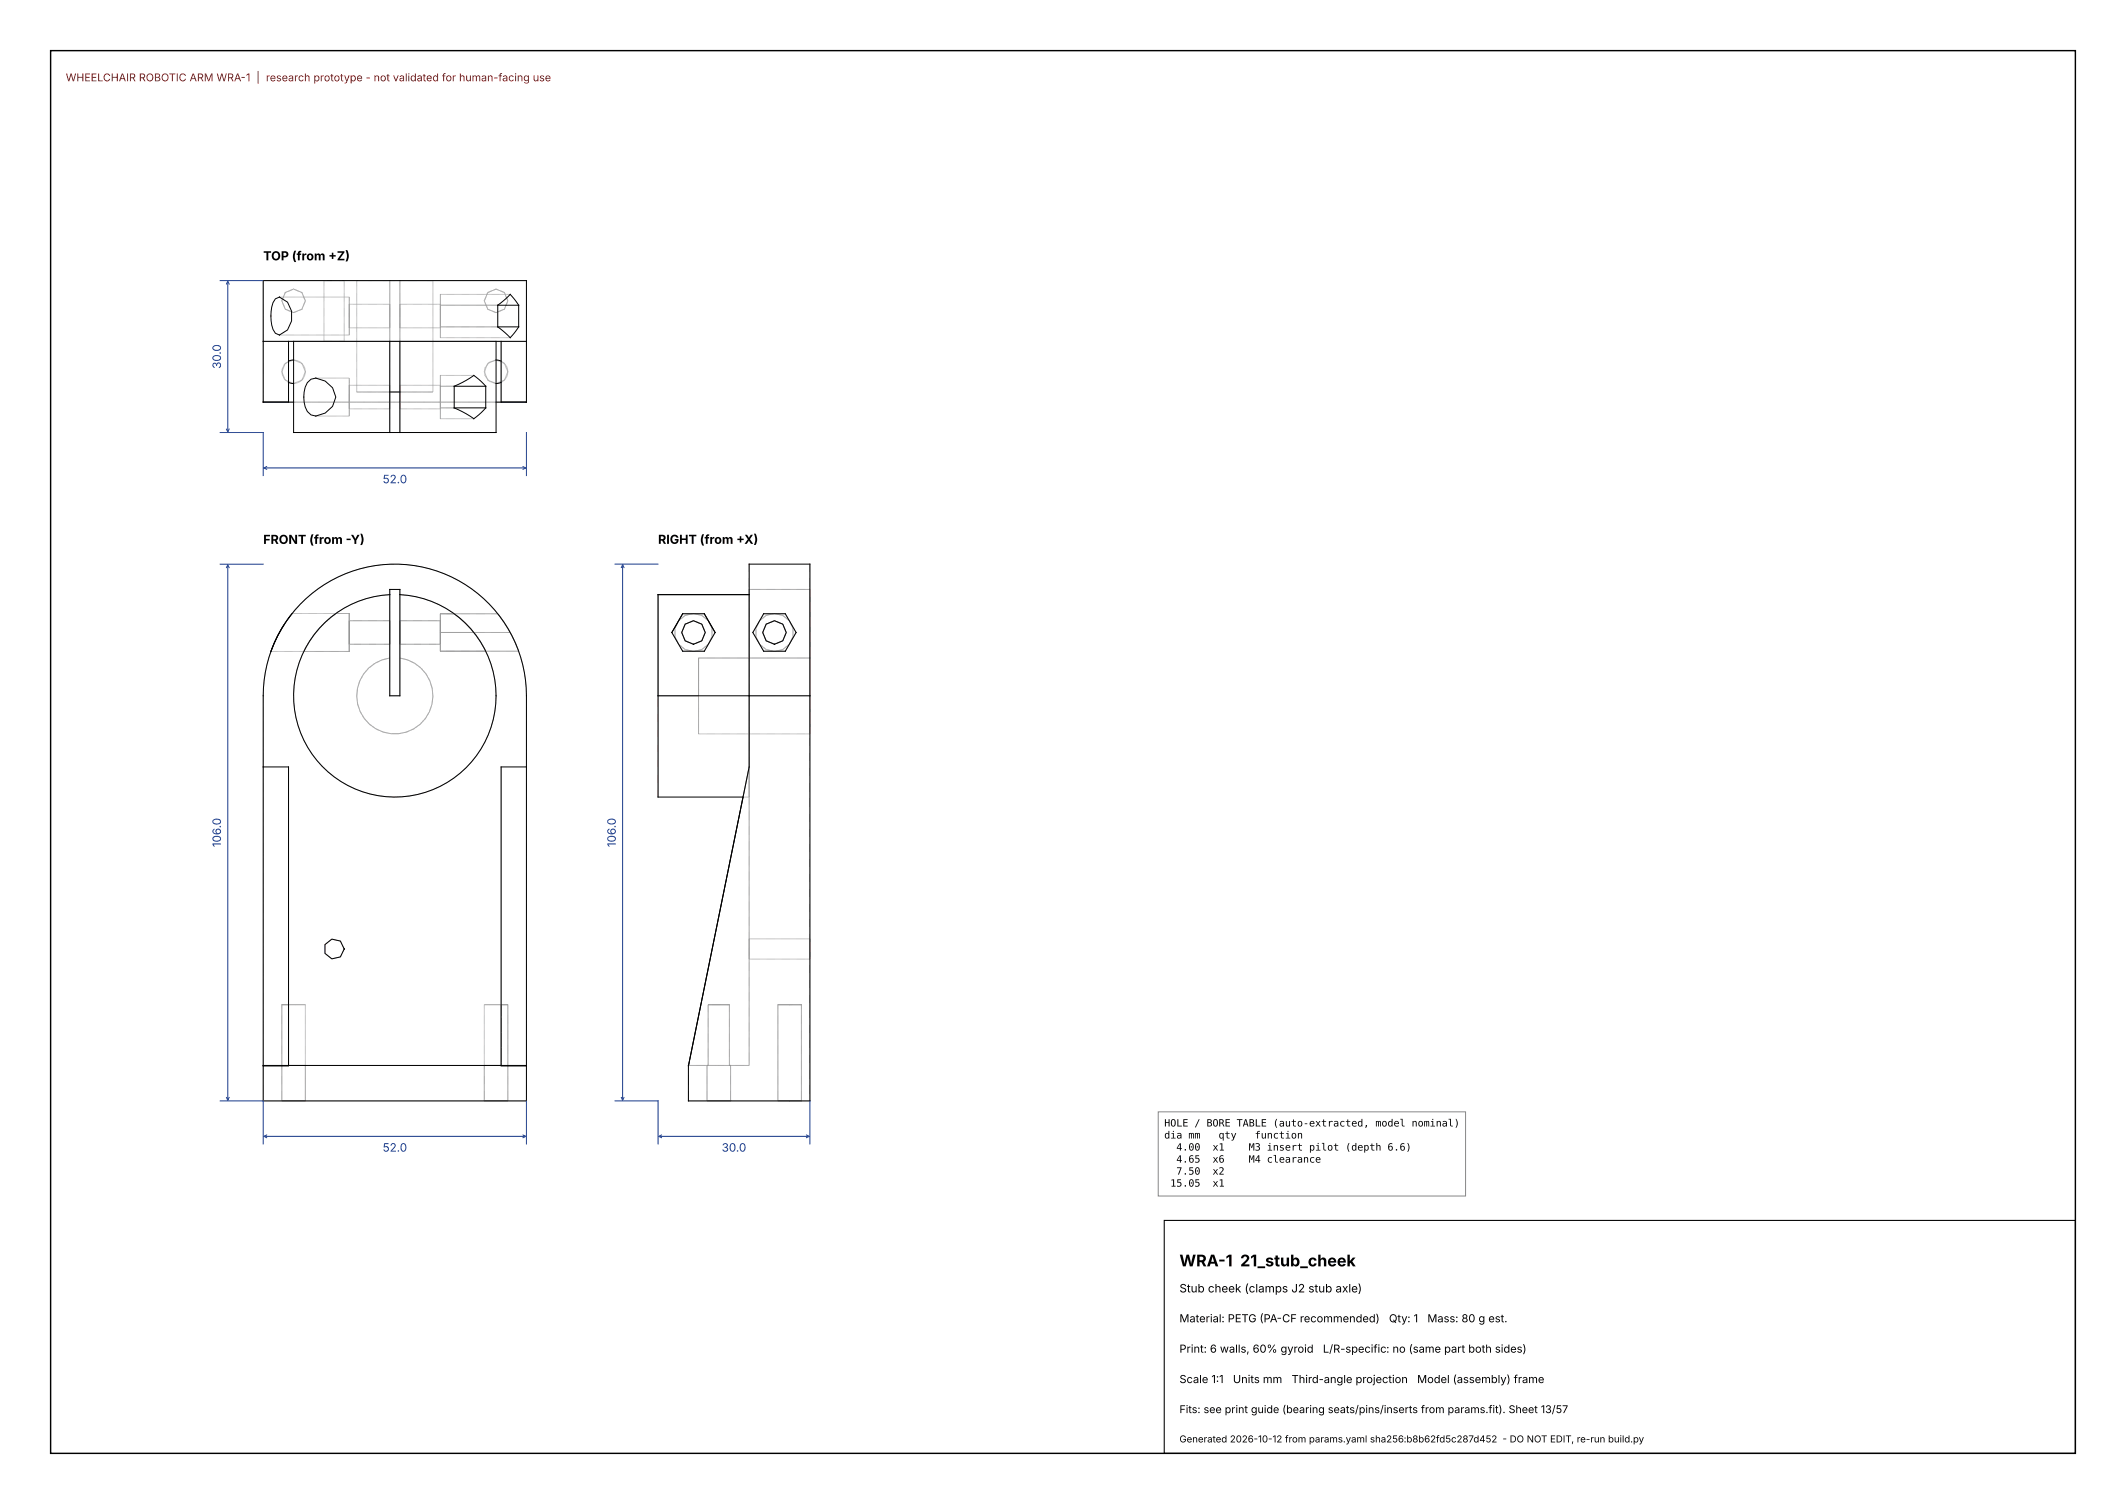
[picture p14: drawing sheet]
<svg xmlns="http://www.w3.org/2000/svg" width="420mm" height="297mm" viewBox="0 0 420 297" stroke-linecap="round" stroke-linejoin="round" font-family="sans-serif">
<defs><g id="words">
<text font-size="3.2" x="233" y="250.1">WRA-1 21_stub_cheek</text>
<g font-size="2.5">
<text x="52" y="51.4">TOP (from +Z)</text>
<text x="52" y="107.4">FRONT (from -Y)</text>
<text x="130" y="107.4">RIGHT (from +X)</text>
</g>
<g font-size="2.3" fill="#1a3b8a">
<text x="43.6" y="72.8" transform="rotate(-90 43.6 72.8)">30.0</text>
<text x="75.6" y="95.4">52.0</text>
<text x="43.6" y="167.3" transform="rotate(-90 43.6 167.3)">106.0</text>
<text x="121.6" y="167.3" transform="rotate(-90 121.6 167.3)">106.0</text>
<text x="75.6" y="227.4">52.0</text>
<text x="142.6" y="227.4">30.0</text>
</g>
<text font-size="2.3" x="233" y="255.2">Stub cheek (clamps J2 stub axle)</text>
<g font-size="2.2">
<text x="233" y="261.1">Material: PETG (PA-CF recommended)</text>
<text x="274.4" y="261.1">Qty: 1</text>
<text x="282" y="261.1">Mass: 80 g est.</text>
<text x="233" y="267.1">Print: 6 walls, 60% gyroid</text>
<text x="261.3" y="267.1">L/R-specific: no (same part both sides)</text>
<text x="233" y="273.1">Scale 1:1</text>
<text x="243.6" y="273.1">Units mm</text>
<text x="255.2" y="273.1">Third-angle projection</text>
<text x="280" y="273.1">Model (assembly) frame</text>
</g>
<text font-size="2.1" fill="#a01010" x="13" y="16.1">WHEELCHAIR ROBOTIC ARM WRA-1 | research prototype - not validated for human-facing use</text>
<text font-size="2.1" x="233" y="279.1">Fits: see print guide (bearing seats/pins/inserts from params.fit). Sheet 13/57</text>
<g font-size="2">
<text x="230" y="222.5">HOLE / BORE TABLE (auto-extracted, model nominal)</text>
<text x="230" y="224.8">dia mm</text>
<text x="232.4" y="227.2">4.00</text>
<text x="239.5" y="227.2">x1</text>
<text x="240.7" y="224.8">qty</text>
<text x="246.7" y="227.2">M3 insert pilot (depth 6.6)</text>
<text x="247.9" y="224.8">function</text>
<text x="232.4" y="229.6">4.65</text>
<text x="232.4" y="232">7.50</text>
<text x="239.5" y="229.6">x6</text>
<text x="239.5" y="232">x2</text>
<text x="246.7" y="229.6">M4 clearance</text>
<text x="231.2" y="234.3">15.05</text>
<text x="239.5" y="234.3">x1</text>
</g>
<text font-size="1.9" x="233" y="284.8">Generated 2026-10-12 from params.yaml sha256:b8b62fd5c287d452 - DO NOT EDIT, re-run build.py</text>
</g></defs>
<path d="M10 10h400v277h-400z" fill="none" stroke="#000" stroke-width=".28"/>
<path d="M230 241h180v46h-180z" fill="none" stroke="#000" stroke-width=".21"/>
<g fill="none" stroke="#9a9a9a" stroke-width=".2">
<path d="M52 55.4h52v24h-52zM55.2 58.7h13.8M64 55.4h4v12h-4zM69 58.7v3.7M69 58.7v7.5M70.5 55.4h6.5v30M70.5 55.4h15M70.5 55.4v22M85.5 55.4h-6.5v30M85.5 55.4v22M100.8 58.1h-13.8v8.6h13.8M52 67.4h52"/>
<path d="M55.2 66.2h13.8M57 71.3a2.33 2.33 0 0 0-1.3 2.1 2.33 2.33 0 0 0 1.3 2.1M57 67.4v12M58 71.1a2.32 2.32 0 0 1 2.3 2.3M60.3 73.4a2.33 2.33 0 0 1-2.3 2.3M62.4 74.7h6.6M69 62.4v3.8M69 60.1v2.3M69 60.1v4.6M69 62.4v2.3M69 76.1v2.3M69 76.1v4.6"/>
<path d="M69 78.4v2.3M69 74.7v3.7M69 74.7v7.5M69 78.4v3.8M69 64.7h8M69 60.1h8M69 76.1h8M70.5 77.4h6.5M70.5 77.4h15M77 67.4h-19h40h-19M77 60.1v4.6M77 76.1v4.6"/>
<path d="M79 77.4h6.5M79 60.1v4.6M79 76.1v4.6M79 64.7h8M79 60.1h8M79 76.1h8M87 60.1v4.6M87 76.1v4.6M87 60.3h11.3M87 64.5h11.3M87 76.3h2.7M93.6 74.1h-6.6v8.6h6.6"/>
<path d="M98 71.1l-1.4 .4-.8 1.2v1.4l.8 1.2 1.4 .4M99 71.3a2.32 2.32 0 0 1 1.3 2.1M99 67.4v12M100.3 73.4a2.32 2.32 0 0 1-1.3 2.1M58 85.4h40M62.4 82.2h6.6M69 80.7h8M79 80.7h8M87 80.5h2.7M59.3 119.3a26 26 0 0 1 28.5-6 26 26 0 0 1 16.2 24.1v80h-52v-80a26 26 0 0 1 7.3-18.1zM77 117.4a20 20 0 0 0-16.2 30.3 20 20 0 0 0 34.4 0 20 20 0 0 0-16.2-30.3M77 116.4h2v21h-2z"/>
<path d="M148 111.4v26M148 117.4v40M148 117.4v20M148 117.4v-1h12v13.5M160 111.4v26M57 122.1l-.9 1.3M57.1 121.9l.6-.7h11.3v7.5h-15.5M66.3 121.2a20 20 0 0 0-6.3 7.5M69 122.6h8v4.6h-8zM77 129.9a7.5 7.5 0 0 0-5.3 11.5 7.5 7.5 0 0 0 12.6 0 7.5 7.5 0 0 0-5.3-11.5M79 122.6h8v4.6h-8zM87 121.2h11.3a26 26 0 0 1 4.2 7.4h-15.5z"/>
<path d="M87 124.9h13.8M89.7 121.2a20 20 0 0 1 6.3 7.4M132.7 124.9l2.2 3.7h4.2l2.2-3.7M134.9 121.2h4.2M138 129.9v15h22v-15M138 129.9v7.5h-8v-20v40M138 129.9h22M148 137.4v20M148 137.4v73h-3.9M148 137.4h12M150.9 121.2h4.2l2.2 3.7-2.2 3.7h-4.2l-2.2-3.7zM160 137.4v80h-24v-7"/>
<path d="M57 151.4v59h3.3M99 151.4v59h-3.3M146.8 157.4h1.2M148 151.4l-12 59M55.7 198.4h4.6v19h-4.6zM55.7 198.4h1.3M64.2 186.5l1.4-1 1.6 .3 .8 1.6-.8 1.6-1.6 .3-1.4-1zM95.7 198.4h4.6v19h-4.6zM99 198.4h1.3M139.9 198.4h4.2M139.9 198.4v12M144.1 198.4v12"/>
<path d="M148 185.4v4M148 189.4h12M148 185.4h12M153.7 198.4h4.6M153.7 198.4v19M158.3 198.4v19M160 185.4v4M52 210.4h52M136 210.4h3.9M139.7 210.4h.2M139.7 210.4h4.6M139.7 217.4h4.6"/>
<path d="M139.7 210.4v7M144.1 210.4h.2M144.3 210.4v7M153.7 217.4h4.6"/>
<circle cx="58" cy="59.4" r="2.33"/>
<circle cx="98" cy="59.4" r="2.33"/>
<circle cx="58" cy="73.4" r="2.33"/>
<circle cx="98" cy="73.4" r="2.33"/>
<circle cx="137" cy="124.9" r="3.8"/>
<circle cx="137" cy="124.9" r="2.33"/>
<circle cx="153" cy="124.9" r="3.8"/>
<circle cx="153" cy="124.9" r="2.33"/>
</g>
<g fill="none" stroke="#000" stroke-width=".2">
<path d="M54.4 59l.8-.3 1.6 1 .8 1.7v2l-.8 1.8-1.6 1-.8-.4a7 7 0 0 1 0-6.8zM52 67.4h52M57 75.5l1 .2M57 67.4v12h-5M58 79.4h-6v-24h52v24h-6M58 71.1l-1 .2M58 67.4v18h19M60.7 75.6l.7-.7 1-.2 1.8 .6a3.4 3.4 0 0 1 2.1 3.1 3.4 3.4 0 0 1-2.1 3.2l-1.8 .6a2.64 2.64 0 0 1-2.3-2.8 6 6 0 0 1 .6-3.8zM77 67.4v18M77 77.4h2M79 67.4v18M89.7 76.3l2.4-1.2 1.5-1 2.4 2.2"/>
<path d="M89.7 76.3v4.2M89.7 76.3h6.3M96 76.3v4.2M98 71.1l1 .2M98 67.4v18h-19M98.3 60.3l2.5-2.2 1.7 2.2M98.3 64.5l2.5 2.2 1.7-2.2M98.3 60.3v4.2M98.3 60.3h4.2M98.3 64.5h4.2M99 75.5l-1 .2M99 67.4v12h5"/>
<path d="M102.5 60.3v4.2M77 85.4h2M89.7 80.5l2.4 1.2 1.5 1 2.4-2.2M89.7 80.5h6.3M59.3 119.3a26 26 0 0 1 28.5-6 26 26 0 0 1 16.2 24.1v80h-52v-80a26 26 0 0 1 7.3-18.1zM77 117.4a20 20 0 0 0-16.2 30.3 20 20 0 0 0 34.4 0 20 20 0 0 0-16.2-30.3M77 116.4h2v21h-2zM148 117.4h-18v20M57.1 121.9l-.1 .2M57.7 121.2a26 26 0 0 0-4.2 7.5l.9-2.2 1.7-3.1M130 137.4v20h16.8l-10.8 53M130 137.4h30"/>
<path d="M132.7 124.9l2.2 3.7h4.2l2.2-3.7M134.9 121.2l-2.2 3.7M134.9 121.2h4.2M139.1 121.2l2.2 3.7M150.9 121.2h4.2l1.3 2.2 .9 1.5-2.2 3.7h-4.2l-2.2-3.7zM160 137.4v-26h-12v40l-12 59M160 137.4v80h-24v-7M52 151.4h5v59M104 151.4h-5v59M64.2 186.5l1.4-1 1.6 .3 .8 1.6-.8 1.6-1.6 .3-1.4-1zM52 210.4h52M52 210.5h5"/>
<path d="M99 210.5h5M136 210.4h.1"/>
<circle cx="137" cy="124.9" r="2.33"/>
<circle cx="153" cy="124.9" r="2.33"/>
</g>
<g fill="none" stroke="#1a3b8a" stroke-width=".2">
<path d="M43.5 55.4h8.5M44.7 56.1l.3-.6 .3 .6M45 55.5v29.8M43.5 85.4h8.5v8.5M44.7 84.7l.3 .6 .3-.6M52.1 92.4h51.8M52.7 92.1l-.6 .3 .6 .3M103.3 92.1l.6 .3-.6 .3M104 85.4v8.5M43.5 111.4h8.5M44.7 112.1l.3-.6 .3 .6M45 111.5v105.8"/>
<path d="M121.5 111.4h8.5M122.7 112.1l.3-.6 .3 .6M123 111.5v105.8M43.5 217.4h8.5v8.5M44.7 216.7l.3 .6 .3-.6M104 217.4v8.5M121.5 217.4h8.5v8.5M122.7 216.7l.3 .6 .3-.6M160 217.4v8.5M52.1 224.4h51.8M52.7 224.1l-.6 .3 .6 .3M103.3 224.1l.6 .3-.6 .3"/>
<path d="M130.1 224.4h29.8M130.7 224.1l-.6 .3 .6 .3M159.3 224.1l.6 .3-.6 .3"/>
</g>
<path d="M228.8 219.6h60.7v16.6h-60.7z" fill="#fff" stroke="#888" stroke-width=".2"/>
<use href="#words"/>
</svg>
